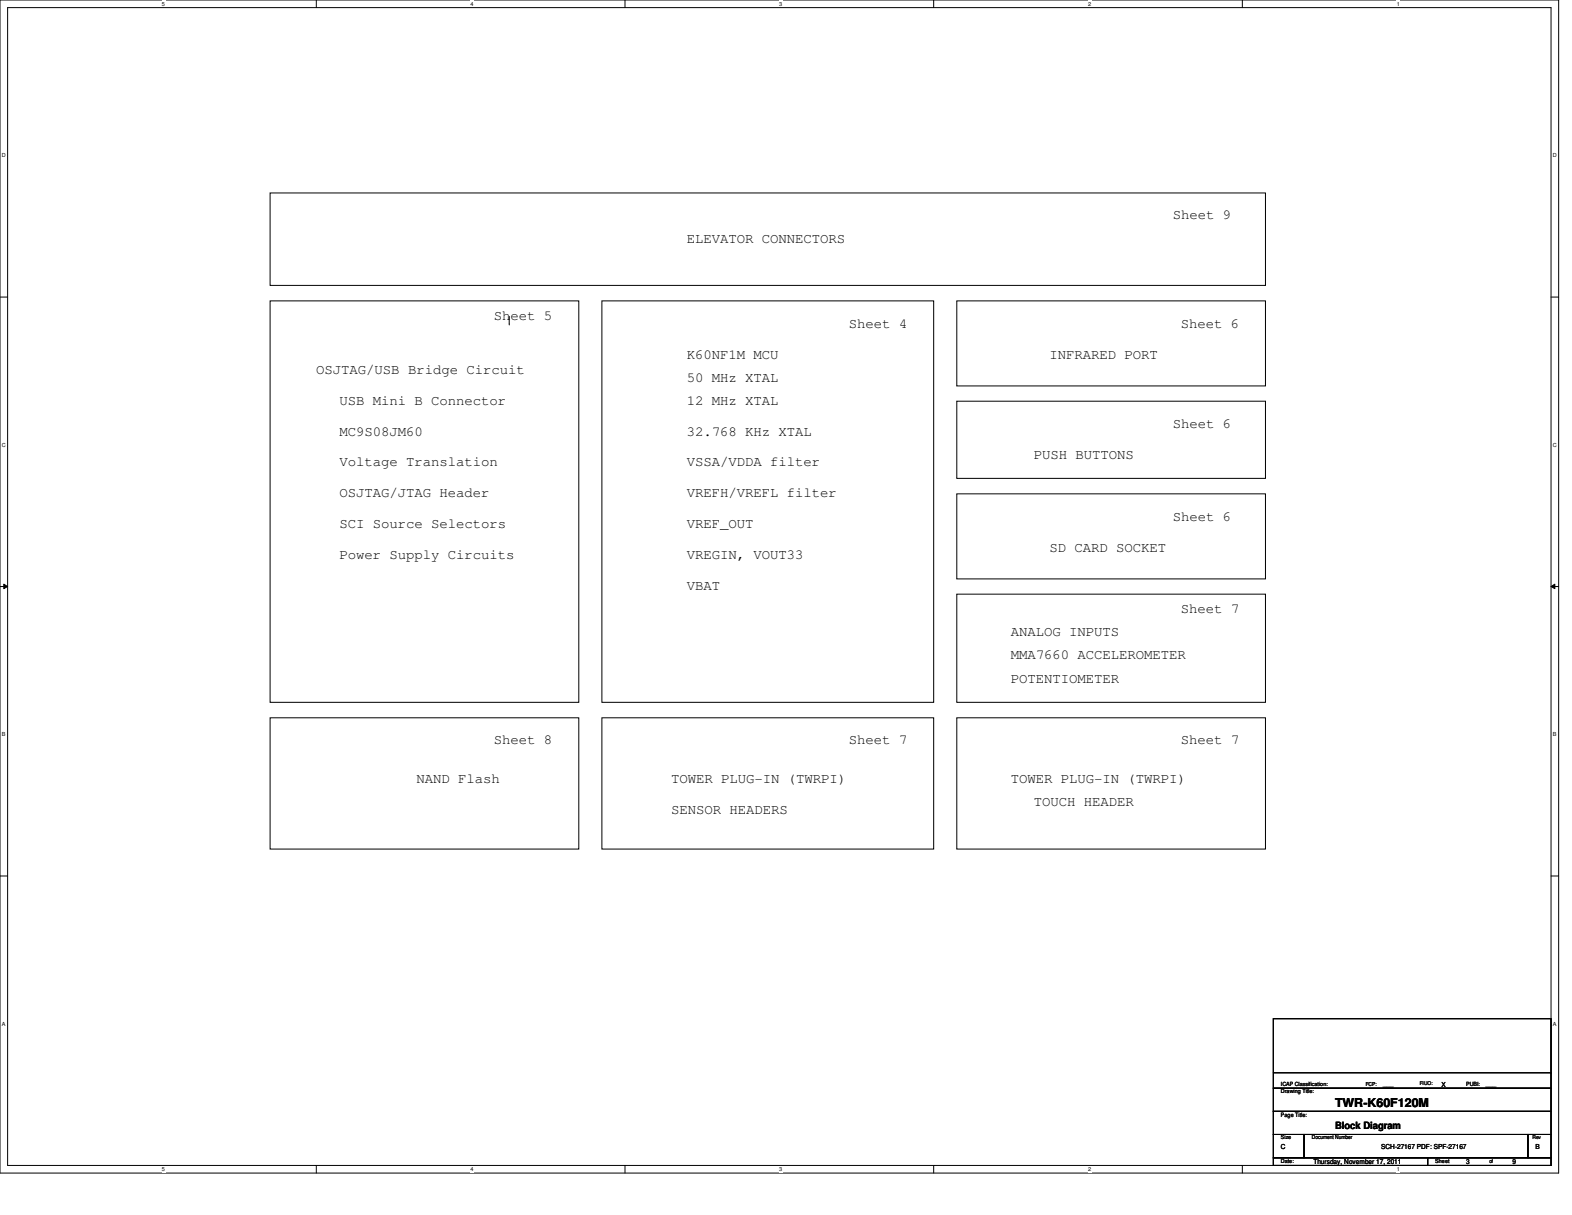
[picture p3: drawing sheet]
<svg xmlns="http://www.w3.org/2000/svg" width="279mm" height="216mm" viewBox="0 0 279 216" stroke-linecap="round" stroke-linejoin="round" font-family="sans-serif">
<defs><g id="words">
<g font-size="2.5">
<text x="208.4" y="39">Sheet 9</text>
<text x="122" y="43.1">ELEVATOR CONNECTORS</text>
<text x="87.8" y="56.9">Sheet 5</text>
<text x="150.9" y="58.2">Sheet 4</text>
<text x="209.8" y="58.2">Sheet 6</text>
<text x="122" y="63.7">K60NF1M MCU</text>
<text x="186.5" y="63.7">INFRARED PORT</text>
<text x="56.2" y="66.4">OSJTAG/USB Bridge Circuit</text>
<text x="60.3" y="71.9">USB Mini B Connector</text>
<text x="122" y="71.9">12 MHz XTAL</text>
<text x="122" y="67.8">50 MHz XTAL</text>
<text x="60.3" y="77.4">MC9S08JM60</text>
<text x="122" y="77.4">32.768 KHz XTAL</text>
<text x="208.4" y="76">Sheet 6</text>
<text x="60.3" y="82.9">Voltage Translation</text>
<text x="122" y="82.9">VSSA/VDDA filter</text>
<text x="183.8" y="81.5">PUSH BUTTONS</text>
<text x="60.3" y="88.4">OSJTAG/JTAG Header</text>
<text x="122" y="88.4">VREFH/VREFL filter</text>
<text x="60.3" y="93.9">SCI Source Selectors</text>
<text x="122" y="93.9">VREF_OUT</text>
<text x="208.4" y="92.5">Sheet 6</text>
<text x="60.3" y="99.4">Power Supply Circuits</text>
<text x="122" y="99.4">VREGIN, VOUT33</text>
<text x="186.5" y="98">SD CARD SOCKET</text>
<text x="122" y="104.9">VBAT</text>
<text x="179.7" y="113.1">ANALOG INPUTS</text>
<text x="209.8" y="109">Sheet 7</text>
<text x="179.7" y="117.2">MMA7660 ACCELEROMETER</text>
<text x="179.7" y="121.3">POTENTIOMETER</text>
<text x="87.8" y="132.3">Sheet 8</text>
<text x="150.9" y="132.3">Sheet 7</text>
<text x="209.8" y="132.3">Sheet 7</text>
<text x="74" y="139.1">NAND Flash</text>
<text x="119.3" y="139.1">TOWER PLUG-IN (TWRPI)</text>
<text x="179.7" y="139.1">TOWER PLUG-IN (TWRPI)</text>
<text x="183.8" y="143.3">TOUCH HEADER</text>
<text x="119.3" y="144.6">SENSOR HEADERS</text>
</g>
<text font-size="2.2" x="237.3" y="196.8">TWR-K60F120M</text>
<text font-size="1.8" x="237.3" y="200.5">Block Diagram</text>
<g font-size="1.2">
<text x="245.8" y="193">___</text>
<text x="256.2" y="193.2">X</text>
<text x="264" y="193">___</text>
<text x="227.7" y="204.1">C</text>
<text x="233.4" y="206.9">Thursday, November 17, 2011</text>
<text x="245.5" y="204.1">SCH-27167 PDF: SPF-27167</text>
<text x="260.6" y="206.9">3</text>
<text x="268.8" y="206.9">9</text>
<text x="272.9" y="204.1">B</text>
</g>
<text font-size="1.1" x="227.7" y="198.5">Page Title:</text>
<g font-size="1">
<text x="28.8" y="1">5</text>
<text x="83.7" y="1">4</text>
<text x="138.5" y="1">3</text>
<text x="193.4" y="1">2</text>
<text x="248.2" y="1">1</text>
<text x=".3" y="27.9">D</text>
<text x="276" y="27.9">D</text>
<text x=".3" y="79.4">C</text>
<text x="276" y="79.4">C</text>
<text x=".3" y="130.8">B</text>
<text x="276" y="130.8">B</text>
<text x=".3" y="182.2">A</text>
<text x="276" y="182.2">A</text>
<text x="227.7" y="194.3">Drawing Title:</text>
<text x="227.7" y="192.9">ICAP Classification:</text>
<text x="242.7" y="192.9">FCP:</text>
<text x="260.6" y="192.9">PUBI:</text>
<text x="227.7" y="202.5">Size</text>
<text x="233.2" y="202.5">Document Number</text>
<text x="28.8" y="208.1">5</text>
<text x="83.7" y="208.1">4</text>
<text x="138.5" y="208.1">3</text>
<text x="193.4" y="208.1">2</text>
<text x="227.7" y="206.6">Date:</text>
<text x="248.2" y="208.1">1</text>
<text x="255.1" y="206.6">Sheet</text>
<text x="264.7" y="206.6">of</text>
</g>
<g font-size=".9">
<text x="252.3" y="192.9">FIUO:</text>
<text x="272.4" y="202.4">Rev</text>
</g>
</g></defs>
<path d="M0 0h277v208.4h-277zM1.4 1.4h274.3v205.7h-274.3z" fill="none" stroke="#000" stroke-width=".18"/>
<g fill="#fff">
<path d="M28.8 .1h.5v1.1h-.5z"/>
<path d="M28.8 207.2h.5v1.1h-.5z"/>
</g>
<path d="M56.2 0v1.4M56.2 207.1v1.3" fill="none" stroke="#000" stroke-width=".18"/>
<g fill="#fff">
<path d="M83.7 .1h.5v1.1h-.5z"/>
<path d="M83.7 207.2h.5v1.1h-.5z"/>
</g>
<path d="M111.1 0v1.4M111.1 207.1v1.3" fill="none" stroke="#000" stroke-width=".18"/>
<g fill="#fff">
<path d="M138.5 .1h.6v1.1h-.6z"/>
<path d="M138.5 207.2h.6v1.1h-.6z"/>
</g>
<path d="M165.9 0v1.4M165.9 207.1v1.3" fill="none" stroke="#000" stroke-width=".18"/>
<g fill="#fff">
<path d="M193.4 .1h.5v1.1h-.5z"/>
<path d="M193.4 207.2h.5v1.1h-.5z"/>
</g>
<path d="M220.8 0v1.4M220.8 207.1v1.3" fill="none" stroke="#000" stroke-width=".18"/>
<g fill="#fff">
<path d="M248.2 .1h.6v1.1h-.6z"/>
<path d="M248.2 207.2h.6v1.1h-.6z"/>
<path d="M.3 27.1h.8v1.1h-.8z"/>
<path d="M276 27.1h.7v1.1h-.7z"/>
<path d="M.3 78.5h.8v1.1h-.8z"/>
<path d="M276 78.5h.7v1.1h-.7z"/>
</g>
<path d="M0 52.8h1.4M275.7 52.8h1.3" fill="none" stroke="#000" stroke-width=".18"/>
<g fill="#fff">
<path d="M.3 129.9h.7v1.1h-.7z"/>
<path d="M276 129.9h.6v1.1h-.6z"/>
</g>
<path d="M0 104.2h1.4M.7 103.8l.7 .4-.7 .4zM275.7 104.2l.7-.4v.8zM275.7 104.2h1.3" fill="none" stroke="#000" stroke-width=".18"/>
<path d="M.7 103.8l.7 .4-.7 .4zM275.7 104.2l.7-.4v.8z" fill="#000"/>
<g fill="#fff">
<path d="M.3 181.4h.7v1.1h-.7z"/>
<path d="M276 181.4h.6v1.1h-.6z"/>
</g>
<g fill="none" stroke="#000" stroke-width=".18">
<path d="M48 34.3h176.9v16.4h-176.9zM48 53.5h54.9v71.3h-54.9zM90.5 57.6h.1M90.5 56.2v1.4M107 53.5h58.9v71.3h-58.9zM170.1 53.5h54.8v15.1h-54.8zM170.1 71.3h54.8v13.7h-54.8zM170.1 87.8h54.8v15.1h-54.8zM170.1 105.6h54.8v19.2h-54.8zM48 127.6h54.9v23.3h-54.9zM107 127.6h58.9v23.3h-58.9zM170.1 127.6h54.8v23.3h-54.8z"/>
<path d="M0 155.7h1.4M275.7 155.7h1.3M226.3 193.4h49.4v4.1h-49.4zM226.3 197.5h49.4v4.1h-49.4zM226.3 181h49.4v12.4h-49.4zM226.3 190.6h49.4M275.7 190.6h.1M226.3 201.6h5.5v4.1h-5.5zM226.3 205.7h27.4v1.4h-27.4zM231.8 201.6h39.8v4.1h-39.8zM253.7 205.7h22v1.4h-22zM271.6 201.6h4.1v4.1h-4.1z"/>
</g>
<use href="#words"/>
</svg>
